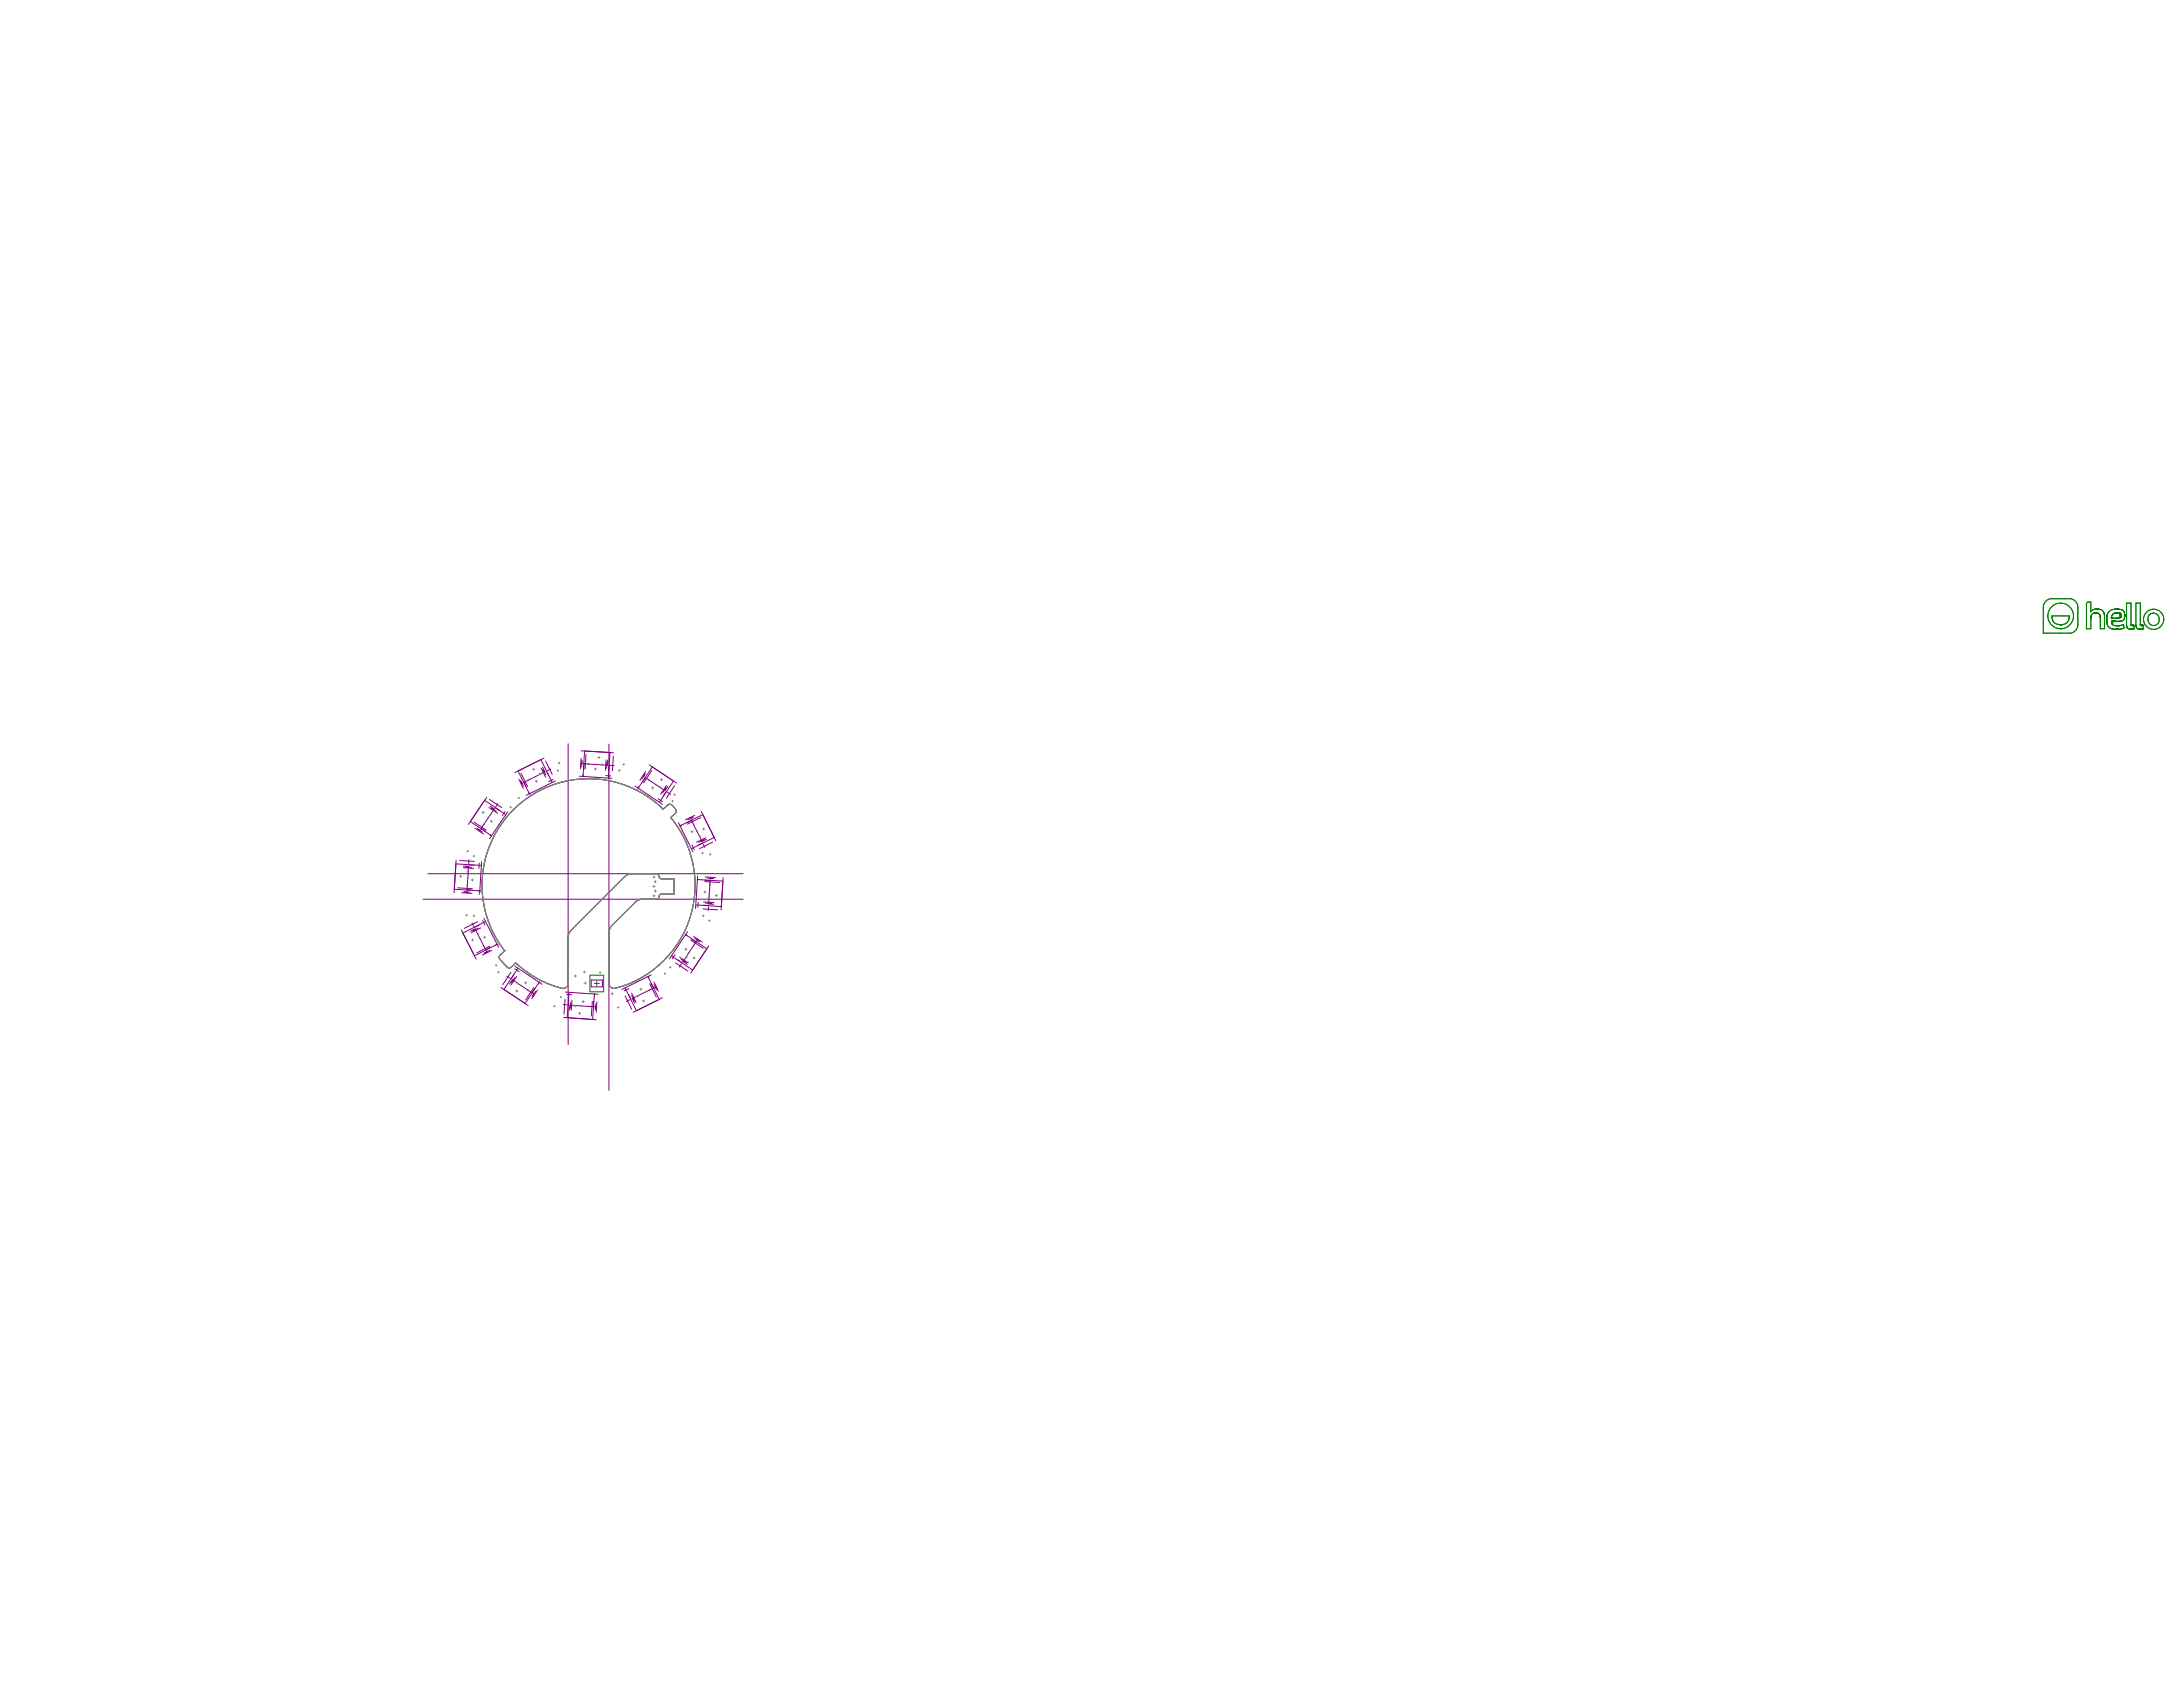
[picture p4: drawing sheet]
<svg xmlns="http://www.w3.org/2000/svg" width="279mm" height="216mm" viewBox="0 0 279 216" stroke-linecap="round" stroke-linejoin="round" font-family="sans-serif">
<g fill="none" stroke="#808080" stroke-width=".13">
<path d="M68.2 98.5h.2M68.3 98.3v.3M68.5 100h.3M68.7 99.9v.2M69 99h.2M69.1 98.9v.2M71.3 98.6h.2M71.4 98.5v.2M71.5 97.6h.2M71.6 97.6v.1M76.1 98.4h.2M76.2 98.3v.3"/>
<path d="M76.5 96.9h.3M76.7 96.8v.3M77 97.8h.2M77.1 97.7v.2M79.2 98.6h.2M79.3 98.5v.2M79.7 97.8h.2M79.8 97.7v.2M84.5 99.8h.3M84.7 99.7v.2M58.8 112.2h.3M59 112v.3"/>
<path d="M59.6 117.1h.2M59.7 117v.2M59.8 111.6h.2M59.8 108.9h.2M59.9 108.8v.2M59.9 111.5v.2M60.3 112.6h.3M60.4 112.5v.3M60.5 109.6h.2M60.6 117.2h.2M60.6 109.5v.2M60.7 117.1v.2"/>
<path d="M61.1 119.6h.2M61.2 119.5v.2M61.7 104h.3M61.8 103.8v.3M61.9 120h.3M62 119.8v.3M62.7 104.3h.2M62.8 105.1h.2M62.8 104.2v.2M62.9 105v.2M65.3 103.3h.2M65.4 103.2v.2"/>
<path d="M65.7 103.6a13.6 13.6 0 0 1 15.7-2.5 13.7 13.7 0 0 1 3.5 2.5l.5-.6a.38 .38 0 0 1 .6 .1l.5 .4a.38 .38 0 0 1-.1 .6l-.6 .5a13.6 13.6 0 0 1-2.9 20l-1.5 .9-1.7 .7-1.1 .3-.5-.2-.2-.4v-6.5a1.35 1.35 0 0 1 .4-1l3-2.9a1.35 1.35 0 0 1 .9-.4h1.8a.29 .29 0 0 0 .3-.4l.1-.2 .3-.1h1.6v-1.9l-1.8-.1-.1-.1-.1-.4-.3-.1h-3.1a1.27 1.27 0 0 0-.9 .4l-6.9 6.9a1.27 1.27 0 0 0-.4 .9v5.9a.64 .64 0 0 1-.9 .5l-.9-.2-1.6-.7a13.5 13.5 0 0 1-3.3-2.3l-.6 .6a.38 .38 0 0 1-.5-.1l-.9-.9a.38 .38 0 0 1 0-.6l.6-.5a13.6 13.6 0 0 1 1.1-18.1zM66.3 102.1h.2M66.4 102v.2M83.4 100.8h.3M83.5 100.7v.3M83.6 114.7h.2M83.6 113.4h.2M83.6 112.2h.2M83.7 112.1v.3M83.7 113.3v.3M83.7 114.5v.3M83.7 114h.3"/>
<path d="M83.7 112.8h.3M83.9 112.7v.3M83.9 113.9v.3M84.5 100.7h.1M84.6 100.6v.2M86 102.5h.2M86.1 102.4v.2M86.2 101.7h.2M86.3 101.6v.2M88.4 106.4h.3M88.6 106.3v.3M89.5 107h.2"/>
<path d="M89.6 106.9v.2M89.8 109.2h.2M89.9 109.1v.2M89.9 117.2h.2M89.9 106.1h.3M90 117.1v.2M90.1 106v.2M90.1 114.2h.3M90.2 114v.3M90.6 114.8h.2M90.7 117.8h.2M90.7 114.7v.2"/>
<path d="M90.8 117.7v.2M90.8 109.3h.2M90.9 109.2v.2M91.6 114.6h.2M91.7 114.5v.2M60.4 120.3h.2M60.5 120.2v.2M63.4 123.5h.2M63.5 123.4v.2M63.7 124.4h.2M63.8 124.3v.2M66 126.8h.3"/>
<path d="M66.1 126.7v.3M66.2 125.9h.2M66.3 125.8v.2M67.1 125.8h.3M67.3 125.7v.2M70.9 128.8h.2M71 128.7v.2M71.7 127.6h.2M71.8 127.5v.2M73.5 124.9h.3M73.5 128.8h.2M73.6 128.7v.2"/>
<path d="M73.6 124.8v.2M74.1 129.7h.2M74.2 129.5v.3M74.5 128.2h.3M74.6 128.1v.2M74.7 124.4h.2M74.8 125.8h.2M74.8 124.3v.2M74.9 125.7v.3M76.7 124.5h.2M76.8 124.4v.2M78.2 127.2h.3"/>
<path d="M78.4 127v.3M79 128.9h.2M79.1 128.8v.2M81.5 127.5h.2M81.6 127.4v.2M81.9 126.6h.3M82 126.5v.2M82.2 128.1h.3M82.4 128v.2M85 124.6h.2M85.1 124.5v.2M85.7 123.8h.2"/>
<path d="M85.8 123.7v.2M87.6 121.5h.3M87.8 121.3v.3M87.8 122.5h.2M87.9 122.4v.2M88.7 122.6h.3M88.8 122.5v.2"/>
</g>
<g fill="none" stroke="#008000" stroke-width=".13">
<path d="M262.6 76.6a1.11 1.11 0 0 0-1.1 1.1v3.3h3.3M262.6 76.6h2.2M263.1 79.8l.3 .1h.7M263.6 79.9h.1M263.7 79.9h.1M263.8 79.9h.1M263.9 79.9h.1M264.7 79.4l.1-.6h-2.2v.2a.91 .91 0 0 0 .5 .8M264.7 79.4l-.2 .3-.4 .2M264.8 76.6a1.11 1.11 0 0 1 1.1 1.1v2.2a1.11 1.11 0 0 1-1.1 1.1M267.6 78.9h.1M267.7 78.7v.1"/>
<path d="M267.8 78.1l-.2 .2v-1.2h-.4l-.2 .2v3.2h.6v-1.3M267.8 78.6l-.2 .2v.4M267.9 78.5l-.1 .1M267.9 78.5h.5l.3 .1M268.1 78.5h.1M268.2 78.5h.1M268.2 78h.1M268.3 78.5h.1M268.3 78h.1M268.4 78.5h.1M268.4 78h.1M268.5 78h.1"/>
<path d="M268.5 78.5h.1M268.7 78.6l.1 .1M268.7 78.7h.1M268.8 78.8h.1M268.8 78l.3 .2 .2 .4 .1 1.9h-.6v-1.8M268.8 78h-.7l-.3 .1M268.8 79h.1M269.6 79.3l.1 .7M269.7 79.3h.1M269.7 80l.1 .2M270.2 79.1h.1M270.3 79.6h.1"/>
<path d="M270.3 79.6v.1M270.3 79.5v.1M270.3 79.5h.1M270.3 79.7h.1M270.3 79.1h.1M270.3 79.7v.1M270.3 79.8h.1M270.3 79.8l.1 .1M270.4 79.9h.1M270.4 79.9l.1 .1M270.4 78h1.1M270.4 78a1.06 1.06 0 0 0-.8 1.3"/>
<path d="M270.4 79.5h.1M270.4 78.6l-.2 .5M270.5 79.5h.1M270.6 79.5h.1M270.7 79.5h.1M270.8 78.4v.1M270.8 78.4h.1M270.8 78h.1M270.9 78.4h.1M270.9 78h.1M271 78.4h.1M271 78h.1"/>
<path d="M271.1 78.5h.1M271.1 79.1h.1M271.2 78.5h.1M271.2 78h.1M271.2 78.5h-.5l-.3 .1M271.2 79.1h.1M271.3 78.5h.1M271.3 79.1h.1M271.3 79.1h-1M271.3 79h.1M271.3 79v.1M271.3 78.5v.1"/>
<path d="M271.4 79h.1M271.4 78.6h.1M271.4 79h-.1M271.4 78.6v.1M271.4 78.9v.1M271.4 78.7h.1M271.4 78.8h.1M271.4 78.7v.2M271.5 78h.1M271.5 78l.2 .1M271.6 79.4h.1M271.7 78.1h.1"/>
<path d="M271.7 79.4l-.5 .1h-.9M271.8 78.2l.1 .4v.7M271.9 79.2l-.2 .2M271.9 79.1h.1M271.9 78.9h.1M271.9 78.8h.1M271.9 78.7h.1M272.7 79.9h.1M272.7 80h.1M272.7 80v-2.8h-.5v2.9l.1 .2M272.8 80h.1M273.9 79.9h.1"/>
<path d="M273.9 80h.1M273.9 80v-2.8h-.5v2.8a.47 .47 0 0 0 .4 .5h.6l-.1-.5M274.9 79.3a.73 .73 0 0 0 .5 .7 .73 .73 0 0 0 .9-.3M275.6 78.5a.81 .81 0 0 1 .6 1.2M275.6 78.4l-.5 .3-.2 .5M269.8 80.2l.1 .1M269.9 80.3l.2 .1 .5 .1h.9M270.5 80h.1M270.6 80h.1M270.6 80h.8M270.7 80.1h.1M270.9 80.5h.1"/>
<path d="M270.9 80.1h.1M271 80.5h.1M271 80.1h.1M271.1 80.1h.1M271.4 80l.4-.1 .1 .5-.4 .1M272.2 80.3l.1 .1M272.3 80.4l.1 .1M272.4 80.5h.1M272.4 80.5h.2M272.7 80.5h.1M272.8 80.5h.1M272.8 80.1h.2"/>
<path d="M272.9 80.1h.1M272.9 80.5h.1M273 80.1h.1M273 80h.1M273 80v.1M273 80.5h.1M273 80.5h-.4M273.1 80l.1 .5h-.2M273.1 80h.1M273.9 80.5h.1M274 80.5h.1M274 80h.1"/>
<path d="M274 80.1h.2M274.1 80.1h.1M274.1 80.5h.1M274.2 80.1h.1M274.2 80h.1M274.2 80v.1M75.5 124.8h1.8v2.1h-1.8zM76.1 125.9h.6M76.4 125.5v.7"/>
<circle cx="263.7" cy="78.8" r="1.64"/>
<circle cx="275.6" cy="79.3" r="1.29"/>
</g>
<g fill="none" stroke="#800080" stroke-width=".13">
<path d="M66.3 98.7l1.5 2.9M66.4 99.7l.6 1.2M66.6 99.9l.4 .7M66.6 99.9l.2 .4M66.7 99l.8 1.6M67.6 99.8l-.6 .3M69.2 97.2l1.5 2.9M69.3 98.3l.5 1.2M69.4 98.2l.3 .6-.1 .1M69.5 98.9l-2 1M69.5 98.5l.2 .3M69.5 98.5l.3 .7"/>
<path d="M69.6 97l-3.7 1.9M69.8 97.4l.9 1.7M70.5 98.4l-.4 .2M70.8 99.8l-.6 .3M71.1 99.9l-3.8 1.9M72.7 95.2v38.5M74.2 99.3l4.1 .3M74.3 97.7h.3M74.4 96.1l4.1 .2M74.4 97.1l-.1 1.3M74.5 97.7l-.1 .4M74.5 97.3v.5"/>
<path d="M74.6 99.4h.1M74.6 99.1v.3M74.6 99.4l.2-3.3 3.3 .2-.2 3.3M74.7 97.7h.1M74.7 97.7l.7 .1M74.8 97.7l-.1 .7M75 96.6l-.1 1.8M75.3 97.8l2.2 .1M77.5 99.3h.7M77.6 97.3l-.1 1.3M77.7 97.5l-.1 .8M77.8 97.3v.6h-.3"/>
<path d="M77.9 95.2v44.3M78 97.9l-.1 .7M78.1 97.9l.5 .1M78.5 96.8l-.1 1.9M82.3 99.3l.1 .1M82.6 99.1l-.3 .3M82.6 99l-.5 .7M82.6 99.5l.6 .4M82.6 99.5h.1M82.6 99.5l-.4 .6M82.6 98.7l-.7 1.2M83 99.8l1.9 1.2"/>
<path d="M83.1 97.9l3.5 2.3M83.4 98.6l-1 1.6M83.5 98.1l-1.8 2.8M86.2 100l-1.8 2.7M54.2 115.1h40.9M54.8 111.8h40.3M58.1 113.8l3.3 .2M58.4 110.6l3.2 .2M58.4 110.1l-.3 4.2M58.6 113.6l1.9 .1M58.8 110.1l1.9 .1M59 119l1.9 3.7"/>
<path d="M59.1 114.3h1.3M59.3 110.8l.7 .1v.2M59.3 111.1h1.3M59.4 114.1l.4 .1M59.6 111h.8M59.6 111h.4M59.8 114.1v.2M59.8 114.2h.4M59.8 113.9h.1M59.8 113.9h.6M59.8 113.2v.7M60 111.2l-.2 2.2"/>
<path d="M60 110.7h.6M60 110v.5M60.4 118.1l.2 .5M60.7 105.2l1.5 1.1M60.8 106l1.1 .7M60.9 119.1l-.1-.2-.6 .3M60.9 119.1l1 2M61.1 106.1l.3 .2M61.1 106.1l.6 .4M61.1 118l-1.7 .8M61.2 114h.2M61.2 118.8l-.7 .3"/>
<path d="M61.3 118.4l-.6 .3M61.3 110.5v.6M61.4 114h.1M61.5 106.2l-.2 .2M61.5 118.8l-1.2 .6M61.6 106.1h.1M61.6 106l.5 .4M61.6 110.3l-.2 4.2M61.8 117.8l.3 .6M61.9 105.5l-.3 .6M61.9 117.5l1.9 3.7M62.2 117.9l-3 1.5 1.5 2.9 2.9-1.5"/>
<path d="M62.3 102.1l-2.3 3.4M62.6 103.3l1.1 .8M62.6 102.3l1.6 1M62.7 106.8l.2 .2M62.7 103.2l.6 .3-.1 .2M62.9 103.4l.3 .2M62.9 107h.1M63.1 103.8l-1.2 1.8M63.2 103.6l.3 .2M63.4 103.4l.5 .3M63.7 102.8l-.2 .4M64.6 103.9l-.3 .5"/>
<path d="M64.7 104.3l-2.7-1.9-1.8 2.7 2.7 1.9M65 103.9l-2.3 3.4M66.9 100.2l-.2 .1M67 100.1h.1M67.1 100.1l.3 .6M67.6 101.4l.2 .2M67.8 101.6h.1M81.3 100.6l3.5 2.3M81.8 100.7l-.1 .2M84.2 102.2l.6 .4M85.2 100.8l-.2 .4M85.2 100.8l-.4 .7"/>
<path d="M85.3 101.3l-.4 .6M85.3 100.5l-.7 1.1M85.4 101.4l.4 .3M85.5 100.6l-.4 .6-.2-.1M86.3 100.6l-1 1.5M86.8 105.3l1.9 3.7M87 105.7h.1M87 105.7l3-1.5 1.4 3-2.9 1.4M87.3 105.6l-.3 .1M87.7 119.6h.1M87.7 119.6l2.8 1.8-1.8 2.7-2.8-1.8M88 119.2l-2.3 3.5"/>
<path d="M88.3 104.6l.1 .2M88.4 104.7l-.4 .2M88.5 105h.1M88.5 105l.3 .6M88.5 105l-.6 .3M88.6 108.2l.3 .5M88.7 104.6l-.3 .2M88.7 105.5l1 1.9M88.8 119.8l1.1 .8M88.9 104.3l-1.2 .6M89.3 112.6h.1M89.3 112.6h.2"/>
<path d="M89.3 112.6l3.2 .2-.2 3.2-3.2-.2M89.3 112.1l-.3 4.2M89.4 115.5l-.1 .6M89.7 104.6l-1.7 .9M89.8 103.8l1.8 3.8M89.8 107.6l-.4 .2M89.9 107.9l-.6 .3M90 116.3l1.9 .1M90 108l.2 .5M90 115.8l.7 .1M90.1 115.4l1.3 .1M90.2 107.4l-.4 .2"/>
<path d="M90.2 112.8l1.9 .1M90.2 112.7h.7M90.3 112.2l1.3 .1M90.3 115.6h.8M90.3 107.2l-1.1 .6M90.4 107.4l-.6 .3-.1-.2M90.5 112.4h.8M90.7 116.1l-.1 .4M90.7 115.5v.2h.7M90.7 115.6h.4M90.9 113.2l-.2 2.2M90.9 112.7h.1"/>
<path d="M90.9 112.4h.4M90.9 112.7l-.1 .6M90.9 112.3v.2M91.2 107.8l-1.7 .8M92.6 112.3l-.3 4.2M61.9 121l.3 .6M62.2 121.6h.1M62.3 121.7l.1 .2M62.7 121.6l-.7 .4M62.7 121.1l-1.7 .9M62.8 121.2l-.6 .3M62.9 121.6l-1.1 .6"/>
<path d="M63.6 120.8h.1M63.6 120.8l-.2 .2M64.1 126.4l3.5 2.3M64.9 124.9l.4 .3M65.4 124.4l-1.1 1.6M65.7 125.4l-.3 .4M65.7 125.4l-.2 .3M65.8 125.5l-.2-.1-.4 .5M65.8 124.7l-.4 .6M65.8 125.6l1.9 1.2M65.9 125.1l-.2 .3M65.9 124l.5 .4"/>
<path d="M65.9 123.6l3.5 2.4M66.1 125l-.7 1.1M66.3 123.9l-1.8 2.7 2.7 1.8 1.8-2.7M67.5 126.7l.6 .4M68.1 127.1h.1M68.2 127.2l.2 .1M68.3 126.4l-1 1.6M68.5 126.5l-.4 .5M68.5 126.9l-.4 .6M68.8 126.7l-.7 1.1M69 125.7h.1M69 125.7l-.1 .2"/>
<path d="M72.1 128.6h.5M72.2 130.2l4.1 .3M72.3 127.9l-.1 1.9M72.4 127l4.1 .2M72.5 127.3h.7M72.8 127.9l-.1 .7M72.8 127l-.2 3.2M73.1 128.2l-.1 .8v-.4M73.1 128.6h-.2v.7M73.2 128l-.1 1.3M73.2 128.7l2.2 .1M75.3 128.8h.7"/>
<path d="M75.7 125.4h1.4v.9h-1.4zM75.8 128.2l-.1 1.8M76 128.8h.1M76 128.2l-.1 .6M76.1 127.2h.1M76.1 127.2l-.3 3.3M76.1 127.2v.3M76.1 128.9h.2M76.2 128.9v.3M76.3 128.5l-.1 .7M76.4 128.2l-.1 1.3M80 127.5l.9 1.7"/>
<path d="M80.5 127.3l.3 .6M80.5 126.5l-.6 .3M80.6 127.9l-.4 .3M80.8 127.4l.4 .7-.2-.4M80.8 127.1l.6 1.2M81.1 127.7l-.2 .1 .3 .6M82.9 125h.1M82.9 125l.1 .2M82.9 125l1.5 2.9-3 1.4-1.4-2.9M83.2 126.7l-2 1M83.2 125.9l.8 1.7M83.3 125.9l.3 .5"/>
<path d="M83.3 124.8l-3.7 1.8M83.7 126.4h.1M83.7 126.4l-.7 .3M83.7 126l.4 .6M83.7 125.7l.6 1.2M83.9 126.3l.2 .4M84 126.3l-.2 .1M84.8 127.7l-3.7 1.8M86.4 122.2l-.4 .5M86.5 123.2l1.5 1.1M86.8 122.8l.5 .4M87 122.5l1.1 .7"/>
<path d="M87.2 122.8l.3 .2M87.2 123.3l-.2 .5M87.5 123l.3 .2M87.5 122.9l-.1 .2 .6 .3M88.4 120.3l1.6 1.1M88.5 120.2l.6 .3M88.8 121l-1.2 1.8M88.9 120.1l.3 .2M89.1 120.5h.1M89.1 120.5l-.4 .6M89.2 120.3l.4 .2M89.3 120.2l-.1 .2"/>
<path d="M90.7 121l-2.3 3.5"/>
</g>
</svg>
